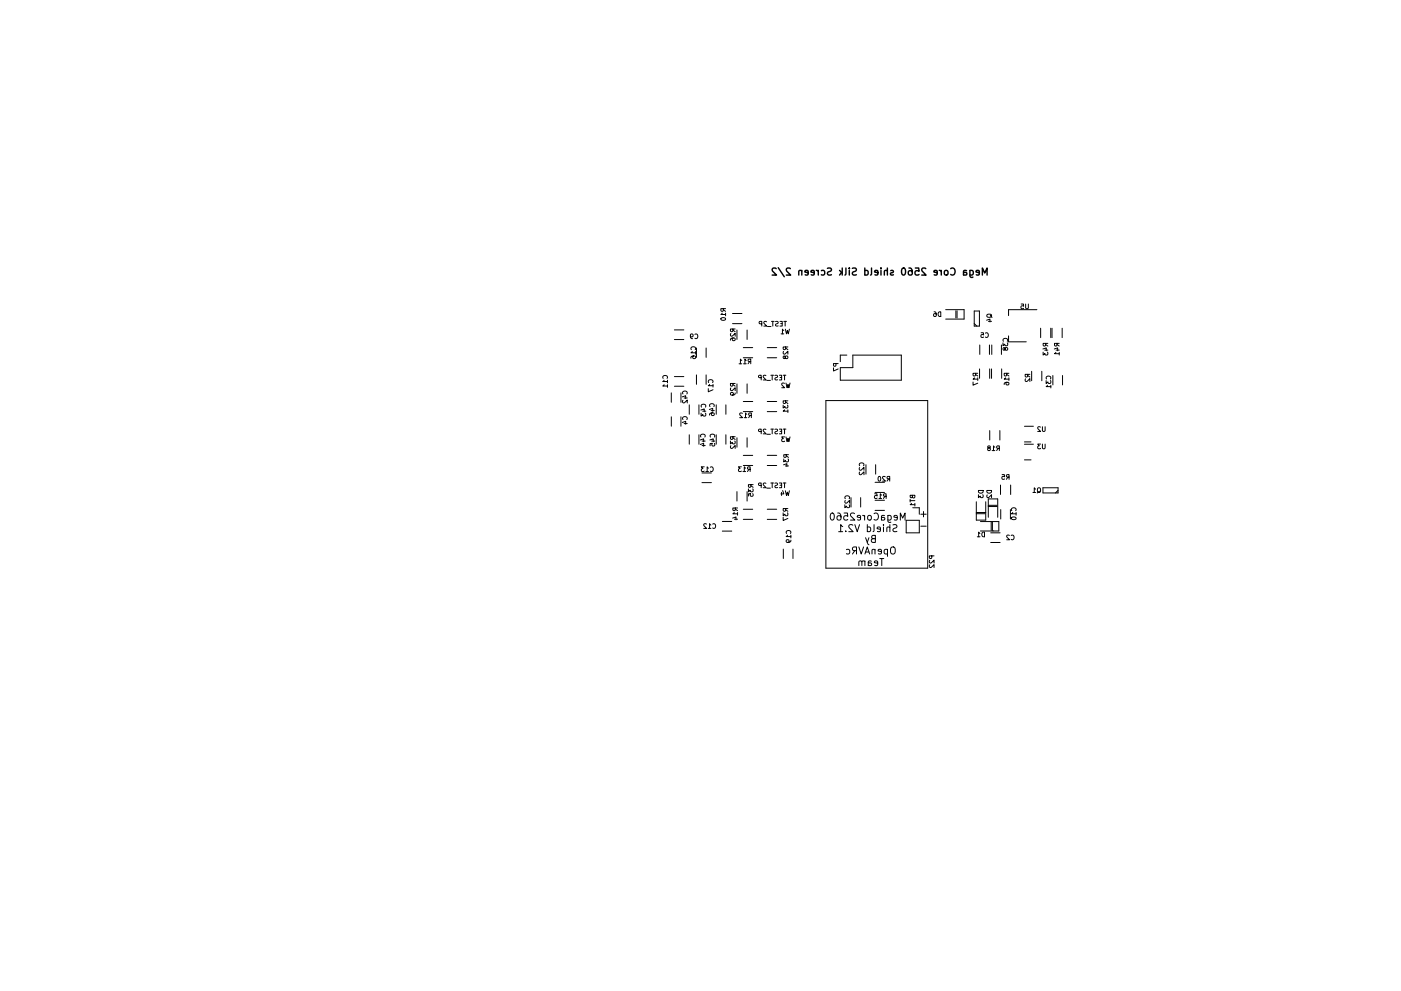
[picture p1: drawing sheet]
<svg xmlns="http://www.w3.org/2000/svg" width="297mm" height="210mm" viewBox="0 0 297 210" stroke-linecap="round" stroke-linejoin="round" font-family="sans-serif">
<g fill="none" stroke="#000" stroke-width=".21">
<path d="M143 79.9h2M143 70h2M143 72h2M146.4 71.3l.2 .2 .3-.1v-.5h-.3l-.2 .1v.6l.5 .3M146.6 74.2a.44 .44 0 0 1 .4-.6 .44 .44 0 0 1 .4 .6M146.8 74.6l-.3 .3h1M147.1 75.5l-.2 .2v.3h.5l.1-.3-.2-.2-.6 .1-.2 .4M147.3 70.9a.44 .44 0 0 1 .7 .5 .44 .44 0 0 1-.7 .4M147.5 74.6v.5M147.7 73.8v2M147.7 79.5v2M149.7 73.8v2"/>
<path d="M149.7 79.5v2M152.9 67.5a.48 .48 0 0 1 .6-.2 .48 .48 0 0 1 .3 .5 .49 .49 0 0 1-.6 .2 .49 .49 0 0 1-.3-.5zM153.1 66.4l-.3 .3h1M153.4 65.5l-.1 .5h-.4l-.1-.5h1M153.4 65.7l.4 .4M153.8 66.4v.6M155 70.8l-.1 .3 .3 .2 .7-.6v.6M155.3 66.5h2M155.3 68.7h2M155.4 69.8l-.1 .5h-.3l-.1-.5h1M155.4 70l.5 .4M155.4 71.7l-.1 .2v.3h.5l.1-.3-.2-.2-.6 .1-.2 .4"/>
<path d="M156.2 70v2M156.7 77.2h.6M157.3 76.5l-.3-.3v1M157.6 73.8h2M157.6 75.9h2M157.6 77.2h.6M158.2 76.5l-.3-.3v1M158.4 70v2M158.9 76.7l-.3 .5M159.2 76.7h-.5l-.1-.4 .6-.1v1M161.5 68.7h-.5v-.4l.5-.1v1M162.4 79.7l-.4-.1-.2 .3 .6 .7h-.6"/>
<path d="M162.5 68.3l-.4-.1-.2 .3 .7 .7h-.7M162.7 73.8h2M162.7 75.9h2M162.7 69.3h.8M163.4 79.6h.6M163.6 68.2h.5M163.7 79.6v1M163.8 68.2v1M164.3 79.7h.5a.42 .42 0 0 1-.5 .5l.1 .4h.5M164.4 68.2l.5 .1a.42 .42 0 0 1-.4 .5v.3h.5M165.2 79.6h.5v1h-.5M165.4 68.2h.4v1h-.4"/>
<path d="M165.5 68.7h.3M165.6 70.8h.6M166.1 79.6h.5M166.1 74.6l-.1 .3 .3 .2 .7-.6v.6M166.2 68.2h.6M166.2 70.1l-.3-.3v1M166.3 79.6v1M166.5 68.2v1M166.5 75.7l-.4-.1v.4h.3l.3-.5 .3 .2-.1 .4-.4-.2M166.5 69.8l.3 1 .1-.7 .2 .7 .3-1M166.6 73.6l-.1 .5h-.4l-.1-.5h1M166.6 73.9l.4 .3"/>
<path d="M176.7 78v.7l1-.4M177.2 77.1v.5l-.4 .1-.1-.6h1M178.2 78h2.6v-2.7h10.3v5.4h-12.9zM179.5 75.3h-1.3v1.4M198 66.2l.5 .2v.6l-.2 .2-.3-.1v-.5l.3-.1 .2 .2M199 66.3l.5-.1v1a.52 .52 0 0 1-.6-.3 .52 .52 0 0 1 .1-.6zM200.5 65.7h3.9v2h-3.9M202.7 65.9v1.6M202.9 65.9v1.6M206.6 68.6l.5 .6M206.6 66h1.1v3.2h-1.1zM206.8 79.2v.5h-.4l-.1-.5h1"/>
<path d="M206.8 79.4l.5 .4M207.7 78.3v2M207.7 73.2v2M208 70.6h.5v.5l-.4-.1-.1 .5h.5M208.9 70.7a.44 .44 0 0 1 .6 .4 .44 .44 0 0 1-.6 .4M209.2 67.9l.7-.2v.6M209.3 66.8l.3-.1h.5l.1 .4-.3 .2h-.5zM209.6 68.2h.6M209.8 73.2v2M209.8 78.3v2M210 66.8l.3 .6M210.2 78.3v2"/>
<path d="M210.3 73.2v2M212.3 73.2v2M212.4 78.3v2M212.7 72.7v.7l.3-.4 .1 .3h.5v-.6M212.8 72.4a.44 .44 0 0 1 .4-.6 .44 .44 0 0 1 .4 .6M213.1 73.9l-.3-.1-.1 .4 .3 .1 .3-.6 .4 .2-.2 .4-.4-.2M213.4 79.2v.5h-.4l-.1-.5h1M213.4 79.4l.5 .4M213.8 71.3v1.2h3.8M216.5 64.5h.5v.5l-.4-.1-.1 .5h.5M217.5 64.5v.8l.1 .2 .4-.2v-.8M217.9 79.4l-.1 .5h-.4v-.5h1"/>
<path d="M217.9 79.7l.5 .3M218.7 78.8v2M219.8 65.7h-6v1.3M220.6 69.6v2M220.9 78.8v2M221.1 74l.7-.2v.6M221.2 74.7v.6l.3-.3 .1 .3h.5v-.6M221.5 74.3h.7M221.7 72.9l-.1 .4-.3 .1-.1-.5h1M221.7 73.1l.5 .3M222.8 69.6v2M223 69.6v2"/>
<path d="M223.2 79.7v2M223.5 74l.7-.2v.6M223.9 74.8l-.3 .2h1M223.9 74.3h.7M224.1 72.9v.4l-.4 .1-.1-.5h1M224.1 73.1l.5 .3M224.6 74.8v.5M225.2 69.6v2M225.3 79.7v2M140.6 80.3a.44 .44 0 0 1 .4-.6 .44 .44 0 0 1 .4 .6M140.8 80.7l-.3 .2h1M140.8 81.6l-.3 .3h1"/>
<path d="M141.5 80.7v.5M141.5 81.6v.6M142.3 83.4v2M142.3 88.4v2M143 81.9h2M144.4 88.4v2M144.4 83.4v2M144.7 84.2l.7-.2v.6M144.7 89.6l.7-.2v.6M144.8 83.6a.44 .44 0 0 1 .4-.6 .44 .44 0 0 1 .4 .6M144.8 84.9l-.1 .4 .3 .2 .7-.6v.6M144.8 89a.44 .44 0 0 1 .4-.6 .44 .44 0 0 1 .4 .6"/>
<path d="M145 84.4h.7M145 89.9h.7M146.1 85.9v2M146.1 92.2v2M148.2 85.9v2M148.2 92.2v2M148.5 93.3l.7-.2v.6M148.5 94.3l.7-.2v.6M148.6 87l.7-.2v.6M148.6 92.7a.44 .44 0 0 1 .4-.6 .44 .44 0 0 1 .4 .6M148.6 87.7v.6l.4-.4 .1 .3h.5v-.5M148.7 86.4a.44 .44 0 0 1 .4-.6 .44 .44 0 0 1 .5 .6"/>
<path d="M148.9 93.6h.6M148.9 94.5h.6M149 87.2h.6M149.3 99h-.6l.3 .4-.3 .1v.4h.6M150.2 82.5v.6l1-.4M150.2 99.3l-.3-.3v1M150.3 81.2a.44 .44 0 0 1 .4-.7 .44 .44 0 0 1 .4 .7M150.4 86.9l.7-.3v.7M150.5 81.6l-.3 .2h1M150.5 93.3l.7-.2v.6M150.5 86.3a.44 .44 0 0 1 .4-.7 .44 .44 0 0 1 .4 .7M150.6 99.1a.44 .44 0 0 1 .6 .4 .44 .44 0 0 1-.6 .4"/>
<path d="M150.6 92.7a.44 .44 0 0 1 .5-.6 .44 .44 0 0 1 .4 .6M150.8 87.1h.6M150.9 93.6h.7M151 87.6l-.2 .2 .1 .3h.4l.1-.3-.2-.2h-.5l-.3 .5M151.2 81.6v.5M151.5 94.1v.5l-.5-.1v-.4h-.4v.5M151.9 85.9v2M151.9 92.2v2M153.9 85.9v2M153.9 92.2v2M154.9 93.6v.6l.4-.3v.2h.5v-.5M155 94.6l-.1 .3 .3 .2 .7-.6v.6"/>
<path d="M155 82.3l-.1 .4 .3 .2 .7-.6v.6M155.4 92.7l-.1 .4-.3 .1-.1-.5h1M155.4 81.4l-.1 .4-.3 .1-.1-.5h1M155.4 92.9l.5 .3M155.4 81.6l.5 .3M155.9 83.4l-.3 .4h-.5l-.2-.2 .1-.3 .4 .1 .1 .2-.2 .2M156.2 81.4v2M156.2 92.9v2M157.2 99h-.6l.3 .4-.3 .1v.4h.6M157.4 87.7l-.4-.1-.2 .3 .6 .7h-.6M157.6 96.6h2M157.6 98.8h2"/>
<path d="M157.6 85.2h2M157.6 87.3h2M157.8 88.6h.5M158.1 99.3l-.3-.3v1M158.3 87.9l-.2-.3v1M158.4 81.4v2M158.4 92.9v2M158.8 99.6l-.3 .4M159 99.6l-.4-.1-.1-.4 .5-.1v1M159.1 88.1l-.4 .5M159.3 88.1h-.5v-.4l.5-.1v1M161.4 80.1h-.5v-.4l.5-.1v1"/>
<path d="M161.4 91.6l-.5-.1v-.4l.5-.1v1M162.4 91.1l-.4-.1-.2 .3 .6 .7h-.6M162.6 80.7h.7M162.6 92.1h.7M162.7 96.6h2M162.7 98.8h2M162.7 85.2h2M162.7 87.3h2M163.4 91h.6M163.7 91v1M164.3 91.1h.5a.42 .42 0 0 1-.5 .6l.1 .3h.5M165.2 91h.5v1h-.5"/>
<path d="M165.4 80.1h.3M165.4 91.5h.3M166 85.9v.7l.4-.4 .1 .3h.5v-.6M166.1 91h.5M166.1 98.6l.7-.2v.6M166.2 97.4v.6l.4-.3v.2h.5v-.5M166.3 81.4l-.4-.1-.2 .3 .7 .7h-.7M166.3 86.9l-.3 .3h1M166.3 91v1M166.4 92.7h-.7l.4 .4-.3 .1v.4h.6M166.5 98.9h.7M166.6 85l-.1 .5-.4 .1-.1-.6h1"/>
<path d="M166.6 85.3l.4 .3M166.6 81.3l.3 1 .2-.7 .2 .7 .2-1M166.6 92.7l.3 1 .2-.7 .2 .7 .2-1M166.7 96.5l-.1 .4-.3 .1-.1-.5h1M166.7 96.7l.5 .3M167 86.9v.6M175.1 85h21.6v35.5h-21.6zM182.3 98.8a.44 .44 0 0 1 .4-.6 .44 .44 0 0 1 .4 .6M182.3 99.2l-.1 .4 .3 .2 .7-.6v.6M183.6 98.6v2M185.7 98.6v2M206.3 81.1v.6l1-.4"/>
<path d="M206.6 80.2l-.3 .2h1M207.3 80.2v.5M209.6 95l-.2 .2 .2 .4h.3l.1-.4-.6-.3 .1-.3 .4 .1-.1 .3M209.8 91.4v2M210.4 95.6h.5M210.9 94.9l-.3-.3v1M211.6 95.1l-.3 .5M211.9 95.1h-.5v-.4l.5-.1v1M212 91.4v2M213.2 80.2l-.3 .2h1M213.5 81.1l-.2 .2v.3h.5l.1-.3-.2-.2-.6 .1-.2 .4M213.9 80.2v.5"/>
<path d="M217.2 94.2h1.9M217.2 97.6h1.4M217.2 90.4h1.9M217.2 93.8h1.4M217.4 80.4v.4l.2 .1 .8-.6v.6M220.6 90.6l-.4-.1-.2 .3 .6 .7h-.6M220.6 94.2h-.6l.3 .4-.2 .1v.4h.5M221 94.2v.8l.2 .2 .4-.2v-.8M221 90.5v.8l.2 .2 .4-.2v-.8M221.8 80.7v.7l.4-.4 .1 .3h.4v-.6M221.9 80.4a.44 .44 0 0 1 .4-.6 .44 .44 0 0 1 .4 .6M222.1 81.7l-.3 .3h1"/>
<path d="M222.8 81.7v.6M148.8 100.3h2M148.8 102.4h2M149.6 100h.6M149.8 111.2l-.4-.1-.2 .3 .6 .7h-.6M150.2 112.1h.5M150.7 111.4l-.3-.3v1M151.1 111.2a.44 .44 0 0 1 .6 .4 .44 .44 0 0 1-.6 .4M153.1 112.7h2M153.1 110.6h2M155.3 109.9l.7-.2v.6M155.7 108.7l-.3 .3h1"/>
<path d="M155.7 110.2h.7M155.9 107.8v.5h-.4l-.1-.5h1M155.9 108l.5 .3M156.2 104.3v2M156.4 108.7v.6M157.5 100h.6M157.6 108h2M157.6 110.2h2M158.4 104.3v2M158.7 103.7v.6l.4-.3 .1 .3h.4v-.6M159.2 102.8v.5h-.4l-.1-.5h1M159.2 103.1l.5 .3"/>
<path d="M159.6 104.7v.6l-.5-.1 .1-.5-.5 .1v.5M161.4 103h-.5v-.4l.5-.1v1M162.4 102.6l-.4-.1-.2 .3 .6 .7h-.6M162.6 103.6h.7M162.7 108h2M162.7 110.2h2M163.4 102.5h.6M163.7 102.5v1M164.3 102.5l.5 .1a.42 .42 0 0 1-.5 .5l.1 .3h.5M165.2 102.5h.5v1h-.5M165.4 103h.3M165.7 104.5v.6"/>
<path d="M165.9 104.1l.3 .7h-.6M166 108.8v.6l.4-.3 .1 .3h.5v-.6M166 109.8v.6l1-.4M166.1 102.5h.5M166.1 116.5v2M166.3 102.5v1M166.5 104.1l.3 1 .1-.7 .2 .7 .3-1M166.6 107.9l-.1 .5h-.4l-.1-.5h1M166.6 108.1l.4 .4M166.8 113.2a.44 .44 0 0 1 .4-.7 .44 .44 0 0 1 .4 .7M167 113.6l-.3 .2h1M167.7 114.6l-.3 .4-.5 .1-.2-.2 .1-.3h.5v.3l-.2 .2"/>
<path d="M167.7 113.6v.5M168.1 116.5v2M176.2 108.9l.2-.1a.8 .8 0 0 1 .5 .8 .8 .8 0 0 1-.5 .7 1 1 0 0 1-.2-1.4zM177.6 108.8l.4 .1a1.01 1.01 0 0 1 0 1.4l-.5-.1v-.5l.2-.3 .5 .1 .1 .2M177.8 112.8h.9M178.7 111.7l-.5-.4v1.5M179 108.8h.7v.8l-.2-.2-.5 .1-.1 .2 .1 .5 .2 .1 .5-.1M179.1 107.1v.6l.4-.3 .1 .3h.4v-.6M179.2 105.8a.44 .44 0 0 1 .4-.6 .44 .44 0 0 1 .4 .6M179.2 106.2l-.1 .4 .3 .2 .7-.7v.7M179.3 112.7v.1M179.4 116.6l.5-.1 .3 .3-.2 .7h-.6"/>
<path d="M180.4 105.6v2M180.8 111.4l-.6-.1-.2 .4 .9 1.1h-.9M181.2 109l-.6-.2-.3 .5 .9 1h-.9M181.2 116.8l-.5 .7M181.2 111.3l.5 1.5 .5-1.5M181.6 116.8h-.7l-.2-.3 .1-.3 .8-.2v1.5M182.1 116l.5 1.5 .5-1.5M182.3 100.2l-.1 .3 .3 .2 .7-.6v.6M182.5 109.8l-.8-.1 .1-.3 .4-.1 .3 .3-.1 .7h-.6M182.5 105.6v2M182.7 119.2l-.2-.2-.3 .1-.1 .9M182.9 109.3l.4 .3"/>
<path d="M183.3 109.3v1M183.4 117.5l.5-1.5 .5 1.5M183.4 119.1l-.2-.1-.4 .1-.1 .9M183.4 119v1M183.5 114.1l.5 1.3 .2 .2M183.5 117.1h.7M183.9 111.9l.4-.1 .3 .3-.1 .6h-.6M183.9 111.3v1.5M184 109.5l.2-.2 .5 .2v.6l-.1 .2h-.4l-.2-.1zM184.1 119.4h.5l.2 .2-.2 .4-.5-.1M184.2 114.1l-.3 1M184.7 119.1h-.5l-.1 .9"/>
<path d="M185.1 114.3l-.4 .3 .1 .3 .2 .2h.6v-1.5l-.7 .1-.1 .3 .1 .2 .7 .1M185.3 109a.71 .71 0 0 1 1 .5 .71 .71 0 0 1-.7 .8l-.3-.1M185.3 111.3v1.3l-.2 .2M185.4 104.8h.5l.1 .4h-.5l-.1 .5h.6M185.5 116.7l-.2-.2-.4 .1v.9M185.5 116.5v1M185.5 102.3h2M185.5 104.5h2M185.5 106.1h2M185.5 108.3h2M186.1 119.5l-.7-.1v-.3l.5-.1 .2 .2-.1 .7h-.6M186.3 101.1h.1a.49 .49 0 0 1 .4 .5 .49 .49 0 0 1-.5 .4l-.1-.3z"/>
<path d="M186.3 105.8h.6M186.5 118.5h.9M186.7 112.3l-.7-.1v-.3l.5-.1 .2 .2-.1 .7h-.6M186.9 117l-.7-.1v-.3l.5-.1 .2 .3-.1 .7h-.6M186.9 109.7l.5 .1 .2 .2-.2 .3h-.5M186.9 105l-.3-.2v1M186.9 118.5v1.5M187.3 111.3v.1M187.3 111.8v1M187.5 109.4h-.5l-.1 .9M187.6 105.3l-.3 .5M187.7 101.2l-.4-.1-.2 .3 .6 .7h-.6"/>
<path d="M187.9 105.3l-.5-.1-.1-.3 .6-.1v1M188.2 116.6l-.5-.1-.3 .3 .2 .7h.6M188.2 116.5v1.5M188.2 109.3v1.3l.3 .2h.4M188.2 109.4l.5-.1 .3 .3-.2 .7h-.6M188.4 101.6l-.3 .5M188.6 101.6h-.4l-.1-.4 .5-.1v1M188.7 111.9l-.2-.1-.4 .1-.1 .9M188.7 111.3v1.5M189 116.1l.2-.1a.5 .5 0 0 1 .6 .5v.5a.5 .5 0 0 1-.5 .6 .5 .5 0 0 1-.5-.6v-.5zM189.3 111.4l.6-.1 .2 .1v.5l-.6 .3-.2 .3 .3 .3 .6-.1M190.2 109.8l-.7-.1 .1-.3 .4-.1 .2 .3v.7h-.6"/>
<path d="M190.9 110.3v-1.5l.5 1.1 .5-1.1v1.5M192.1 110.4h2.8v2.6h-2.8zM193 105.9v.6M193 106.2h1M193.3 106.8l-.3 .3h1M193.4 105.1v.4l-.3 .1-.1-.5h1v.4l-.4 .1-.2-.2M193.5 107.7h1.4v1.4M194 106.8v.6M195.2 111.6h1.2M195.2 109.1h1.2M195.8 108.5v1.2M197.1 118.9l-.1 .4 .3 .2 .7-.7v.7"/>
<path d="M197.1 119.8l-.1 .4 .3 .2 .7-.6v.6M197.6 117.9l-.1 .5-.4 .1-.1-.6h1M207 109h1.9M207 108.7h2M207 106.5v3.9h2v-3.9M207.2 113.9h.6M207.4 104.1h1a.51 .51 0 0 1-.5 .5 .51 .51 0 0 1-.5-.5zM207.4 105v.6l.4-.3 .1 .2h.5v-.5M207.8 113.2l-.3-.3v1M207.9 110.7h3.9v2h-3.9M208.3 113l.4-.1v1a.52 .52 0 0 1-.5-.3 .52 .52 0 0 1 .1-.6zM209.2 104.1h1a.51 .51 0 0 1-.5 .5 .51 .51 0 0 1-.5-.5z"/>
<path d="M209.3 105l-.1 .4 .3 .2 .7-.6v.6M209.5 107.5h1.9M209.5 107.2h1.9M209.5 109.8v-3.9h2v3.9M210 115.1h2M210 113h2M210.2 110.6v1.9M210.4 110.8v1.7M210.5 112.5v.2M212.1 102.9v2M212.2 108.1v2M212.5 100.7h.4l.1 .5-.5-.1v.5h.5"/>
<path d="M213.7 101.2l-.3 .5M213.9 101.2h-.4l-.1-.4 .5-.1v1M214 113.6l-.4-.1-.2 .3 .7 .7h-.7M214.2 108.1v2M214.3 102.9v2M214.4 113.6a.44 .44 0 0 1 .6 .4 .44 .44 0 0 1-.6 .4M214.5 108.3a.44 .44 0 0 1 .4-.6 .44 .44 0 0 1 .4 .6M214.5 109.8a.48 .48 0 0 1 .6-.2 .48 .48 0 0 1 .3 .5 .49 .49 0 0 1-.6 .2 .49 .49 0 0 1-.3-.5zM214.7 108.7l-.3 .3h1M215.4 108.7v.6M219 104.5h.6M219.6 103.8l-.3-.3v1"/>
<path d="M220.1 103.5l.5 .1v.6l-.2 .3-.4-.2-.1-.5zM220.4 104.3l-.5 .3M221.1 103.5h3.2v1.1h-3.2zM224.3 104l-.5 .6"/>
</g>
<g fill="none" stroke="#000" stroke-width=".3">
<path d="M164.6 57l-.6-.1-.3 .4 .9 1.1h-.9M165 56.8l1.3 1.9M167.6 57l-.6-.1-.3 .4 .9 1.1h-.9M170 57.5l-.2-.1h-.4v1M170 57.4v1M171.4 57.9l-.8-.2 .1-.3h.4l.3 .2-.1 .7h-.6M172.6 57.9l-.7-.2 .1-.3h.4l.2 .2v.7h-.6M173.1 57.4l.4 .2M173.5 57.4v1M174.1 57.4h.5l.3 .2-.2 .7h-.6M175.4 56.9h.6l.3 .2-.2 .4-.6 .3v.4l.2 .2 .6-.1M178 57.4l.6 .5"/>
<path d="M178.4 57.8l-.4 .6M178.6 56.9v1.5M179.4 56.9v1.2l-.3 .3M180.1 56.9v.1M180.1 57.4v1M180.7 56.9h.6l.3 .2-.2 .4-.6 .3v.4l.2 .2 .6-.1M183.4 57.4h.4l.3 .2-.2 .7h-.5M183.4 56.9v1.5M184.8 56.9v1.2l-.2 .3M186.1 57.9l-.7-.2 .1-.3h.4l.2 .2v.7h-.6M186.8 56.9v.1M186.8 57.4v1"/>
<path d="M188.1 57.5l-.2-.1h-.3l-.1 1M188.1 56.9v1.5M188.9 57.4h.3l.2 .2v.2l-.5 .1v.4h.5M191.3 57l.2-.1a.8 .8 0 0 1 .5 .7 .8 .8 0 0 1-.5 .8l-.4-.6zM192.7 56.9h.4a1.01 1.01 0 0 1 0 1.5l-.5-.2v-.5l.3-.3 .4 .1 .1 .2M194.1 56.9h.7l.1 .7-.3-.2-.5 .1-.1 .2 .1 .5 .2 .2 .6-.2M196.3 57l-.6-.1-.3 .4 1 1.1h-1M198.7 57.9l-.7-.2 .1-.3h.4l.2 .2-.1 .7h-.5M199.1 57.4l.5 .2M199.6 57.4v1M200.3 57.5l.2-.1 .4 .1 .1 .6-.1 .2-.4 .1-.2-.2zM201.6 57a.71 .71 0 0 1 1 .5 .71 .71 0 0 1-.7 .9l-.3-.2"/>
<path d="M204.3 57.7l.5 .1 .2 .2-.2 .4-.5-.1M204.9 57.4h-.5l-.1 1M205.6 57.4v1.2l.3 .3 .4-.1M205.6 57.4h.5l.3 .2-.2 .7h-.6M207.6 57.9l-.7-.2 .1-.3h.4l.2 .2v.7h-.6M208.3 58.4v-1.5l.5 1 .5-1v1.5"/>
</g>
</svg>
